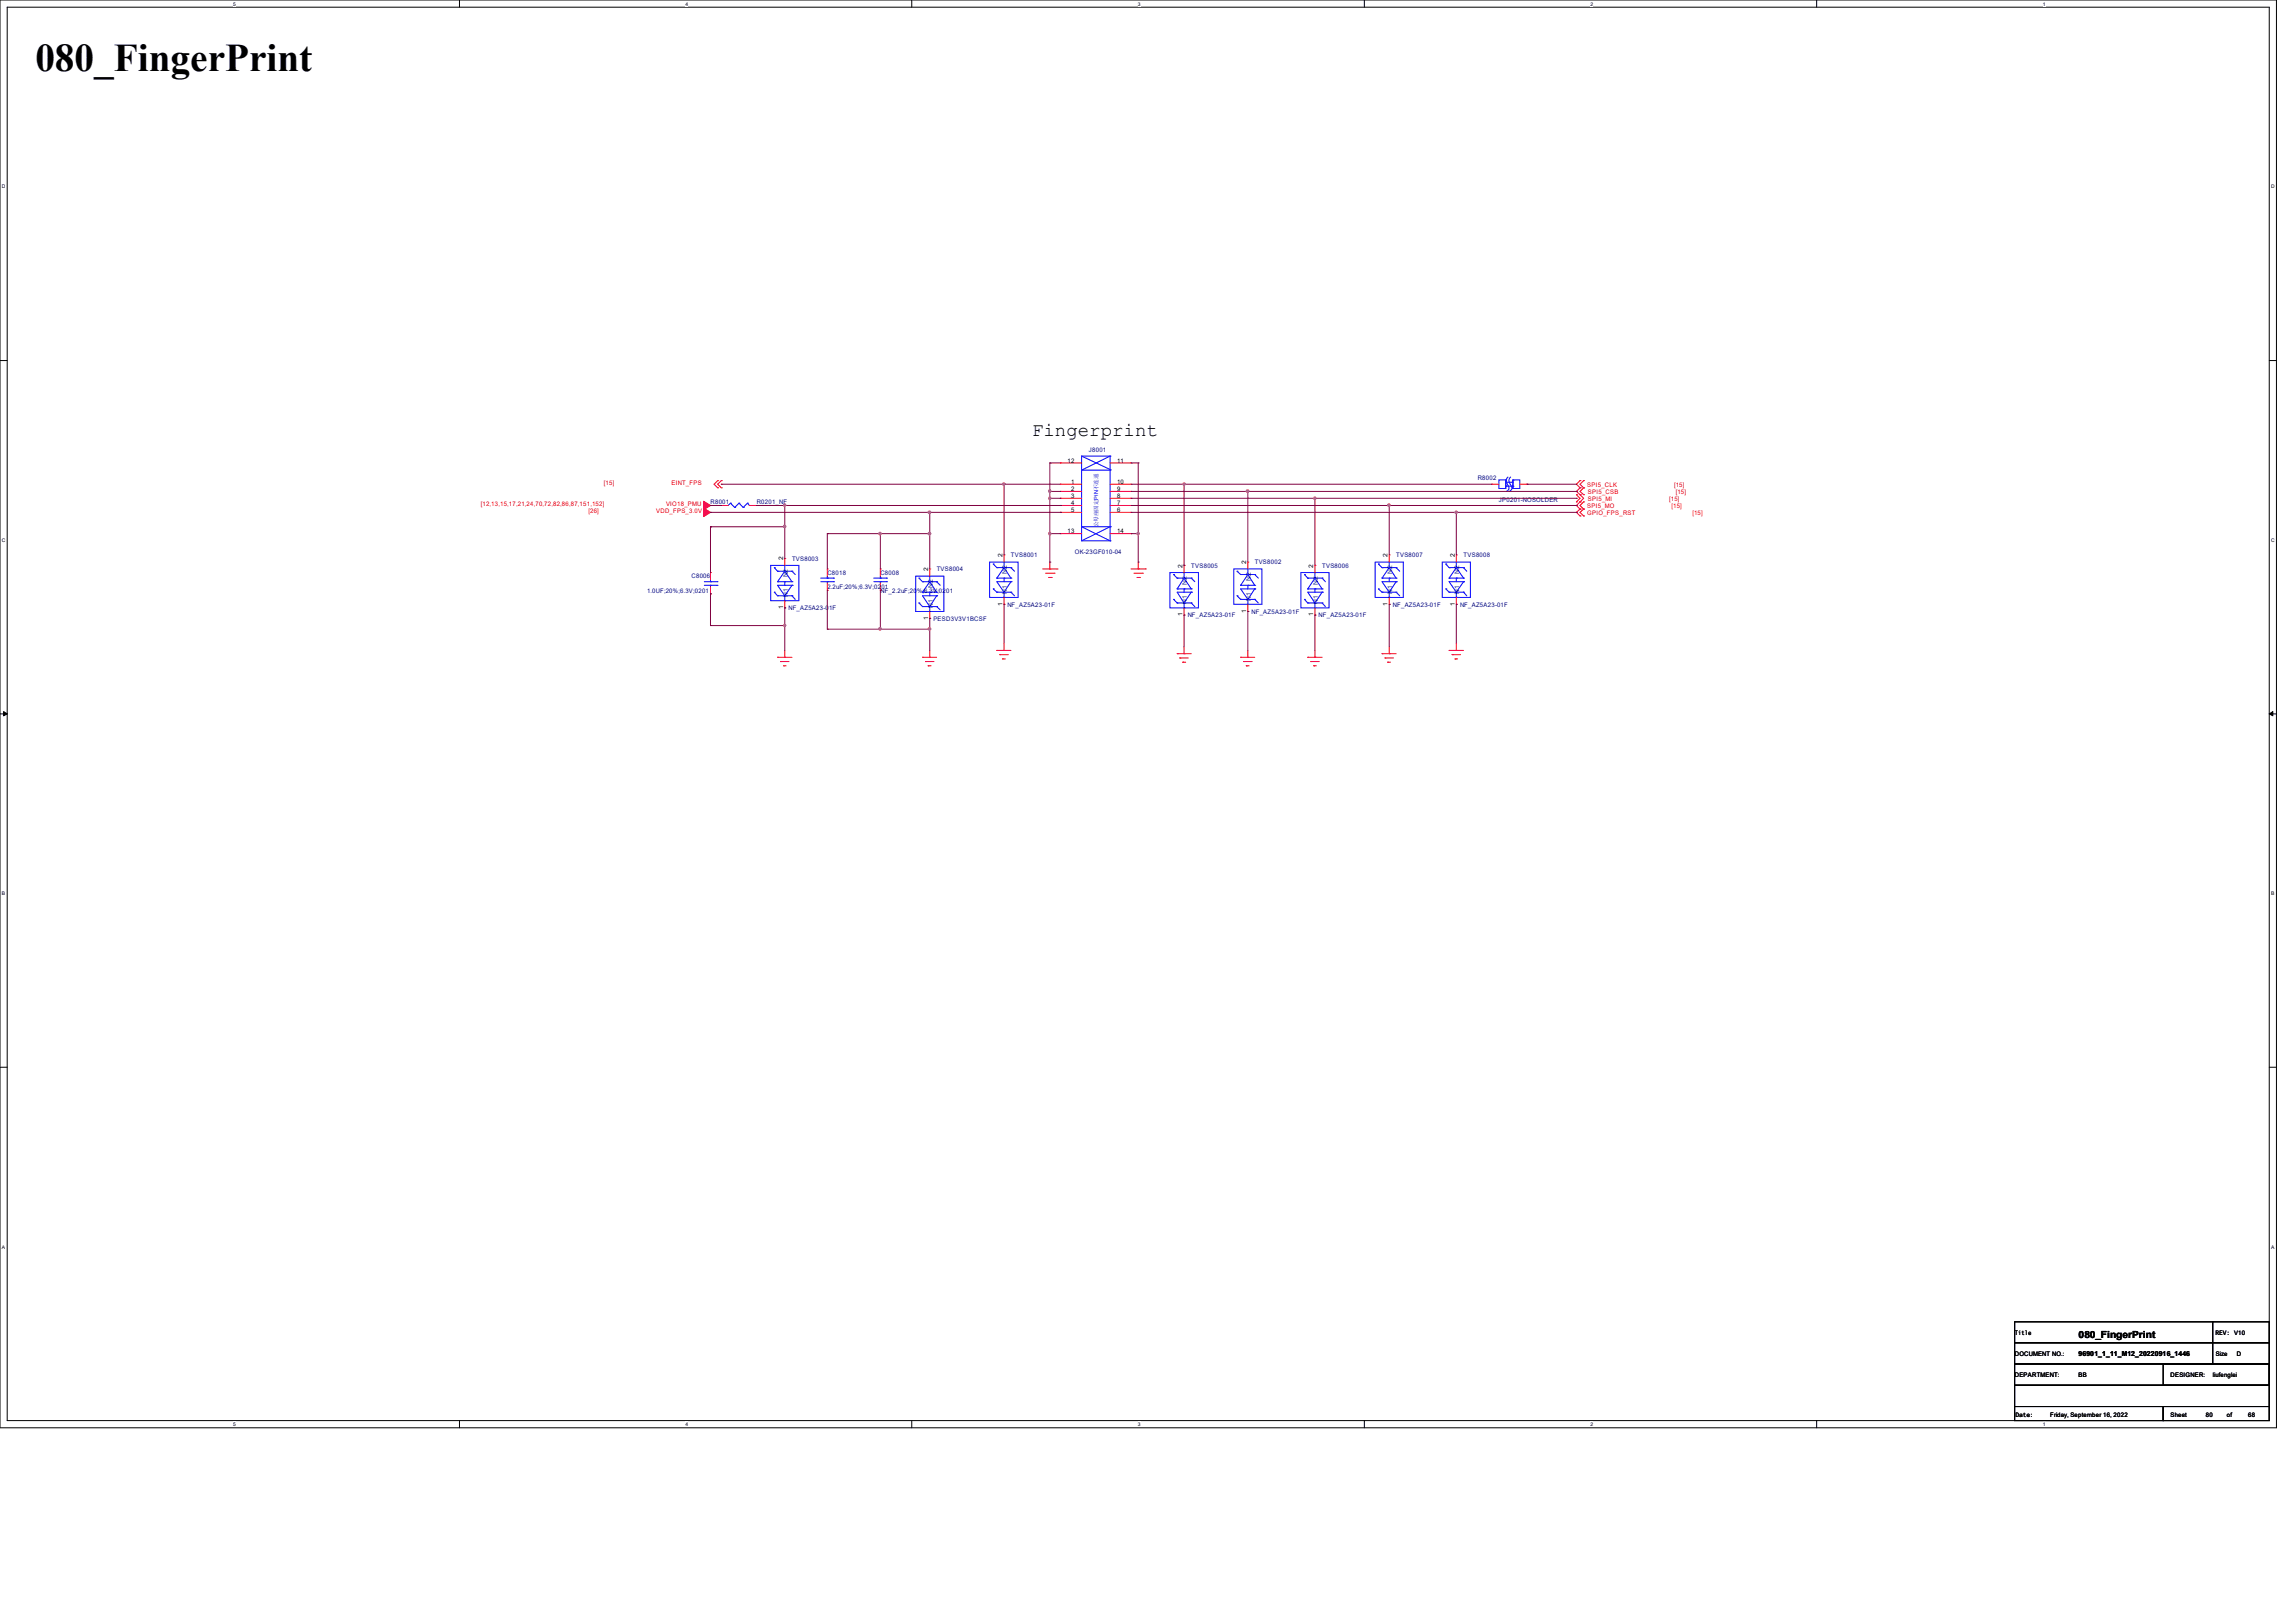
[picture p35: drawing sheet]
<svg xmlns="http://www.w3.org/2000/svg" width="297mm" height="210mm" viewBox="0 0 297 210" stroke-linecap="round" stroke-linejoin="round" font-family="sans-serif">
<defs><g id="words">
<text font-size="5.1" x="4.6" y="9.2">080_FingerPrint</text>
<text font-size="2.5" x="133.5" y="56.4">Fingerprint</text>
<text font-size="1.3" x="268.9" y="173.1">080_FingerPrint</text>
<text font-size=".9" x="268.9" y="175.5">96901_1_11_M12_20220916_1446</text>
<g font-size=".8">
<text x="138.1" y="59.9">12</text>
<text x="144.5" y="59.9">11</text>
<text x="138.6" y="62.6">1</text>
<text x="138.6" y="63.5">2</text>
<text x="138.6" y="64.4">3</text>
<text x="138.6" y="65.3">4</text>
<text x="144.5" y="65.3">7</text>
<text x="144.5" y="64.4">8</text>
<text x="144.5" y="63.5">9</text>
<text x="144.5" y="62.6">10</text>
<text x="138.1" y="69">13</text>
<text x="138.6" y="66.3">5</text>
<text x="144.5" y="66.3">6</text>
<text x="144.5" y="69">14</text>
<text x="101.3" y="72.5" transform="rotate(-90 101.3 72.5)">2</text>
<text x="120.1" y="73.9" transform="rotate(-90 120.1 73.9)">2</text>
<text x="129.7" y="72.1" transform="rotate(-90 129.7 72.1)">2</text>
<text x="153" y="73.4" transform="rotate(-90 153 73.4)">2</text>
<text x="161.2" y="73" transform="rotate(-90 161.2 73)">2</text>
<text x="169.9" y="73.4" transform="rotate(-90 169.9 73.4)">2</text>
<text x="179.5" y="72.1" transform="rotate(-90 179.5 72.1)">2</text>
<text x="188.2" y="72.1" transform="rotate(-90 188.2 72.1)">2</text>
<text x="101.3" y="78.8" transform="rotate(-90 101.3 78.8)">1</text>
<text x="120.1" y="80.2" transform="rotate(-90 120.1 80.2)">1</text>
<text x="129.7" y="78.4" transform="rotate(-90 129.7 78.4)">1</text>
<text x="153" y="79.7" transform="rotate(-90 153 79.7)">1</text>
<text x="161.2" y="79.3" transform="rotate(-90 161.2 79.3)">1</text>
<text x="169.9" y="79.7" transform="rotate(-90 169.9 79.7)">1</text>
<text x="179.5" y="78.4" transform="rotate(-90 179.5 78.4)">1</text>
<text x="188.2" y="78.4" transform="rotate(-90 188.2 78.4)">1</text>
<text x="260.6" y="172.7">Title</text>
<text x="286.6" y="172.7">REV: V10</text>
<text x="260.6" y="175.4">DOCUMENT NO.:</text>
<text x="260.6" y="178.2">DEPARTMENT:</text>
<text x="268.9" y="178.2">BB</text>
<text x="280.8" y="178.2">DESIGNER:</text>
<text x="286.2" y="178.2">liufenglei</text>
<text x="286.6" y="175.4">Size</text>
<text x="289.4" y="175.4">D</text>
<text x="260.7" y="183.3">Date:</text>
<text x="265.2" y="183.3">Friday, September 16, 2022</text>
<text x="280.8" y="183.3">Sheet</text>
<text x="285.3" y="183.3">80</text>
<text x="288.1" y="183.3">of</text>
<text x="290.8" y="183.3">68</text>
</g>
<g font-size=".8" fill="#000080">
<text x="140.9" y="58.5">J8001</text>
<text x="91.9" y="65.2">R8001</text>
<text x="97.9" y="65.2">R0201_NF</text>
<text x="191.1" y="62.1">R8002</text>
<text x="193.9" y="64.9">JP0201-NOSOLDER</text>
<text x="139" y="71.6">OK-23GF010-04</text>
<text x="83.7" y="76.7">1.0UF;20%;6.3V;0201</text>
<text x="89.5" y="74.8">C8006</text>
<text x="102.5" y="72.6">TVS8003</text>
<text x="107" y="74.4">C8018</text>
<text x="107" y="76.2">2.2uF;20%;6.3V;0201</text>
<text x="113.9" y="74.4">C8008</text>
<text x="113.9" y="76.7">NF_2.2uF;20%;6.3V;0201</text>
<text x="121.2" y="73.9">TVS8004</text>
<text x="130.8" y="72.1">TVS8001</text>
<text x="154.1" y="73.5">TVS8005</text>
<text x="162.3" y="73">TVS8002</text>
<text x="171" y="73.5">TVS8006</text>
<text x="180.6" y="72.1">TVS8007</text>
<text x="189.3" y="72.1">TVS8008</text>
<text x="102" y="79">NF_AZ5A23-01F</text>
<text x="120.7" y="80.3">PESD3V3V1BCSF</text>
<text x="130.3" y="78.5">NF_AZ5A23-01F</text>
<text x="153.6" y="79.9">NF_AZ5A23-01F</text>
<text x="161.9" y="79.4">NF_AZ5A23-01F</text>
<text x="170.6" y="79.9">NF_AZ5A23-01F</text>
<text x="180.2" y="78.5">NF_AZ5A23-01F</text>
<text x="188.9" y="78.5">NF_AZ5A23-01F</text>
</g>
<g font-size=".8" fill="#f00">
<text x="62.2" y="65.5">[12,13,15,17,21,24,70,72,82,86,87,151,152]</text>
<text x="78.1" y="62.8">[15]</text>
<text x="86.2" y="65.5">VIO18_PMU</text>
<text x="86.9" y="62.8">EINT_FPS</text>
<text x="205.3" y="65.7">SPI5_MO</text>
<text x="205.3" y="62.9">SPI5_CLK</text>
<text x="205.4" y="64.8">SPI5_MI</text>
<text x="205.4" y="63.9">SPI5_CSB</text>
<text x="215.9" y="64.8">[15]</text>
<text x="216.2" y="65.7">[15]</text>
<text x="216.5" y="62.9">[15]</text>
<text x="216.8" y="63.9">[15]</text>
<text x="76.1" y="66.4">[26]</text>
<text x="84.9" y="66.4">VDD_FPS_3.0V</text>
<text x="205.3" y="66.6">GPIO_FPS_RST</text>
<text x="218.9" y="66.6">[15]</text>
</g>
<g font-size=".8" fill="#004080">
<text x="101.9" y="77.2" transform="rotate(-90 101.9 77.2)">N1</text>
<text x="101.9" y="74.7" transform="rotate(-90 101.9 74.7)">N2</text>
<text x="120.6" y="76.1" transform="rotate(-90 120.6 76.1)">N2</text>
<text x="130.3" y="76.8" transform="rotate(-90 130.3 76.8)">N1</text>
<text x="130.3" y="74.3" transform="rotate(-90 130.3 74.3)">N2</text>
<text x="153.5" y="75.6" transform="rotate(-90 153.5 75.6)">N2</text>
<text x="161.8" y="77.7" transform="rotate(-90 161.8 77.7)">N1</text>
<text x="161.8" y="75.2" transform="rotate(-90 161.8 75.2)">N2</text>
<text x="170.5" y="75.6" transform="rotate(-90 170.5 75.6)">N2</text>
<text x="180.1" y="76.8" transform="rotate(-90 180.1 76.8)">N1</text>
<text x="180.1" y="74.3" transform="rotate(-90 180.1 74.3)">N2</text>
<text x="188.8" y="76.8" transform="rotate(-90 188.8 76.8)">N1</text>
<text x="188.8" y="74.3" transform="rotate(-90 188.8 74.3)">N2</text>
<text x="120.6" y="78.6" transform="rotate(-90 120.6 78.6)">N1</text>
<text x="153.5" y="78.2" transform="rotate(-90 153.5 78.2)">N1</text>
<text x="170.5" y="78.2" transform="rotate(-90 170.5 78.2)">N1</text>
</g>
<text font-size=".7" fill="#00f" x="142.1" y="68.2" transform="rotate(-90 142.1 68.2)">公母座固定PIN不连通</text>
<g font-size=".6">
<text x="30.2" y=".7">5</text>
<text x="88.7" y=".7">4</text>
<text x="147.2" y=".7">3</text>
<text x="205.7" y=".7">2</text>
<text x="264.2" y=".7">1</text>
<text x=".3" y="24.4">D</text>
<text x="293.8" y="24.4">D</text>
<text x=".3" y="70.1">C</text>
<text x="293.8" y="70.1">C</text>
<text x=".3" y="115.8">B</text>
<text x="293.8" y="115.8">B</text>
<text x=".3" y="161.5">A</text>
<text x="293.8" y="161.5">A</text>
<text x="30.2" y="184.5">5</text>
<text x="88.7" y="184.5">4</text>
<text x="147.2" y="184.5">3</text>
<text x="205.7" y="184.5">2</text>
<text x="264.2" y="184.5">1</text>
</g>
</g></defs>
<path d="M0 0h294.5v184.7h-294.5zM.9 .9h292.6v182.9h-292.6z" fill="none" stroke="#000" stroke-width=".13"/>
<g fill="#fff">
<path d="M30.2 .1h.3v.7h-.3z"/>
<path d="M30.2 183.9h.3v.8h-.3z"/>
</g>
<path d="M59.4 0v.9M59.4 183.8v.9" fill="none" stroke="#000" stroke-width=".13"/>
<g fill="#fff">
<path d="M88.7 .1h.3v.7h-.3z"/>
<path d="M88.7 183.9h.3v.8h-.3z"/>
</g>
<path d="M117.9 0v.9M117.9 183.8v.9" fill="none" stroke="#000" stroke-width=".13"/>
<g fill="#fff">
<path d="M147.2 .1h.3v.7h-.3z"/>
<path d="M147.2 183.9h.3v.8h-.3z"/>
</g>
<path d="M176.5 0v.9M176.5 183.8v.9" fill="none" stroke="#000" stroke-width=".13"/>
<g fill="#fff">
<path d="M205.7 .1h.4v.7h-.4z"/>
<path d="M205.7 183.9h.4v.8h-.4z"/>
</g>
<path d="M235 0v.9M235 183.8v.9" fill="none" stroke="#000" stroke-width=".13"/>
<g fill="#fff">
<path d="M264.2 .1h.4v.7h-.4z"/>
<path d="M264.2 183.9h.4v.8h-.4z"/>
<path d="M.3 23.8h.4v.7h-.4z"/>
<path d="M293.8 23.8h.5v.7h-.5z"/>
<path d="M.3 69.5h.4v.7h-.4z"/>
<path d="M293.8 69.5h.5v.7h-.5z"/>
</g>
<path d="M0 46.7h.9M293.5 46.7h1" fill="none" stroke="#000" stroke-width=".13"/>
<g fill="#fff">
<path d="M.3 115.2h.4v.8h-.4z"/>
<path d="M293.8 115.2h.4v.8h-.4z"/>
</g>
<path d="M0 92.4h.9M293.5 92.4h1" fill="none" stroke="#000" stroke-width=".13"/>
<path d="M.5 92.1l.4 .3-.4 .2zM293.5 92.4l.5-.3v.5z" fill="#000" stroke="#000" stroke-width=".13"/>
<g fill="#fff">
<path d="M.3 161h.3v.7h-.3z"/>
<path d="M293.8 161h.4v.7h-.4z"/>
</g>
<path d="M0 138.1h.9M293.5 138.1h1M260.6 171h25.6v2.7h-25.6zM260.6 173.7h25.6v2.8h-25.6zM260.6 179.2h32.9v2.8h-32.9zM260.6 176.5h32.9v2.7h-32.9zM279.8 176.5h13.7v2.7h-13.7zM286.2 171h7.3v2.7h-7.3zM286.2 173.7h7.3v2.8h-7.3zM260.6 182h19.2v1.8h-19.2zM279.8 182h13.7v1.8h-13.7z" fill="none" stroke="#000" stroke-width=".13"/>
<g fill="none" stroke="#f00" stroke-width=".13">
<path d="M137.2 59.9h.1M137.2 59.9h2.7M143.6 59.9h2.7M146.3 59.9h.1M91.9 76.8h.1M91.9 74.1h.1M91.9 74.1v.9M91.9 75.9v.9M92.8 62.2l-.4 .5 .4 .4M92.8 63.1h.1M92.8 62.2h.1M93.3 65.4h.9"/>
<path d="M93.3 62.2l-.5 .5 .5 .4M93.3 63.1h.1M93.3 62.2h.1M93.3 65.4h.1M96.9 65.4h1M97.9 65.4h.1M101.5 78.7h.1M101.5 72.3h.1M101.5 72.3v.9M101.5 77.7v1M107 76.4h.1M107 73.6h.1"/>
<path d="M107 73.6v.9M107 75.4v1M113.9 76.4h.1M113.9 73.6h.1M113.9 73.6v.9M113.9 75.4v1M120.3 73.6h.1M120.3 73.6v.9M120.3 79.1v.9M129.9 78.2h.1M129.9 71.8h.1M129.9 71.8v.9"/>
<path d="M129.9 77.3v.9M134.9 73.6h1.8M135.3 74.2h1.1M135.6 74.7h.4M135.8 73.6h.1M135.8 72.7v.9M136 74.7h.1M136.4 74.2h.1M136.7 73.6h.1M137.2 62.7h.1M137.2 63.6h.1M137.2 64.5h.1"/>
<path d="M137.2 65.4h.1M137.2 66.3h.1M137.2 69h.1M137.2 65.4h2.7M137.2 62.7h2.7M137.2 63.6h2.7M137.2 64.5h2.7M137.2 66.3h2.7M137.2 69h2.7M143.6 65.4h2.7M143.6 62.7h2.7M143.6 63.6h2.7"/>
<path d="M143.6 64.5h2.7M143.6 66.3h2.7M143.6 69h2.7M146.3 66.3h.1M146.3 65.4h.1M146.3 64.5h.1M146.3 63.6h.1M146.3 62.7h.1M146.3 69h.1M146.3 73.6h1.9M146.7 74.2h1.1M147.1 74.7h.3"/>
<path d="M147.2 73.6h.1M147.2 72.7v.9M147.4 74.7h.1M147.8 74.2h.1M148.2 73.6h.1M153.2 79.6h.1M153.2 73.2h.1M153.2 73.2v.9M153.2 78.7v.9M161.4 79.1h.1M161.4 72.7h.1M161.4 72.7v.9"/>
<path d="M161.4 78.2v.9M170.1 79.6h.1M170.1 73.2h.1M170.1 73.2v.9M170.1 78.7v.9M179.7 78.2h.1M179.7 71.8h.1M179.7 71.8v.9M179.7 77.3v.9M188.4 78.2h.1M188.4 71.8h.1M188.4 71.8v.9"/>
<path d="M188.4 77.3v.9M193 62.7h.9M193 62.7h.1M196.6 62.7h.9M197.5 62.7h.1M203.9 64h.1M203.9 64.9h.1M203.9 64l.5 .5-.5 .4M204.4 65.9l-.5 .4 .5 .5M204.4 63.1l-.5 .5 .5 .4M204.4 62.2l-.5 .5 .5 .4M204.4 66.8h.1"/>
<path d="M204.4 65.9h.1M204.4 64.9h.1M204.4 64h.1M204.4 63.1h.1M204.4 62.2h.1M204.4 64l.5 .5-1 .9 .5 .5M204.9 65.9l-.5 .4 .5 .5M204.9 64.9l-.5 .5 .5 .5M204.9 63.1l-.5 .5 .5 .4M204.9 62.2l-.5 .5 .5 .4M204.9 65.9h.1M204.9 66.8h.1"/>
<path d="M204.9 64.9h.1M204.9 64h.1M204.9 63.1h.1M204.9 62.2h.1M100.6 85h1.8M100.6 85h.1M101 85.6h1.1M101 85.6h.1M101.3 86.1h.4M101.3 86.1h.1M101.5 85h.1M101.5 84.2v.8"/>
<path d="M119.3 85h.1M119.3 85h1.9M119.7 85.6h.1M119.7 85.6h1.1M120.1 86.1h.3M120.1 86.1h.1M120.3 85h.1M120.3 80h.1M120.3 84.2v.8M128.9 84.2h.1M128.9 84.2h1.9M129.3 84.7h1.1"/>
<path d="M129.3 84.7h.1M129.7 85.3h.1M129.7 85.3h.3M129.9 84.2h.1M129.9 83.2v1M152.3 84.6h1.8M152.3 84.6h.1M152.6 85.1h1.1M152.6 85.1h.1M153 85.7h.1M153 85.7h.4M153.2 84.6h.1"/>
<path d="M153.2 83.7v.9M160.5 85h1.8M160.5 85h.1M160.9 85.6h1.1M160.9 85.6h.1M161.2 86.1h.1M161.2 86.1h.4M161.4 85h.1M161.4 84.2v.8M169.2 85h1.8M169.2 85h.1M169.5 85.6h1.1"/>
<path d="M169.5 85.6h.1M169.9 86.1h.1M169.9 86.1h.4M170.1 85h.1M170.1 84.2v.8M178.8 84.6h.1M178.8 84.6h1.8M179.2 85.1h1.1M179.2 85.1h.1M179.5 85.7h.1M179.5 85.7h.4M179.7 84.6h.1"/>
<path d="M179.7 83.7v.9M187.5 84.2h.1M187.5 84.2h1.8M187.8 84.7h1.1M187.8 84.7h.1M188.2 85.3h.4M188.2 85.3h.1M188.4 84.2h.1M188.4 83.2v1"/>
</g>
<g fill="#f00" stroke="#f00" stroke-width=".13">
<path d="M91 65.7l.9 .6-.9 .5z" fill-rule="evenodd"/>
<path d="M91 64.9l.9 .5-.9 .6z" fill-rule="evenodd"/>
</g>
<g fill="none" stroke="#00f" stroke-width=".13">
<path d="M139.9 59l3.7 1.7M139.9 59h3.7v11h-3.7zM143.6 59l-3.7 1.8h3.7M143.6 59h.1M91.1 75.7h1.7M91.1 75.3h1.7M91.9 75.7h.1M91.9 75.3h.1M91.9 75v.3M91.9 75.7v.2M92.8 75.3h.1M92.8 75.7h.1"/>
<path d="M94.5 65.1h.1M94.5 65.1l.5 .6M94.5 65.1l-.3 .3M95 65.7h.1M95.6 65.1h.1M95.6 65.1l.5 .6M95.6 65.1l-.6 .6M96.1 65.7h.1M96.7 65.1h.1M96.7 65.1l.2 .3M96.7 65.1l-.6 .6M96.9 65.4h.1"/>
<path d="M99.7 73.2h3.6v4.5h-3.6zM100.2 73.4l.4 .5M100.2 76.6l.4 .5M100.2 73.4h.1M100.2 76.6h.1M100.6 77.1h1.8M100.6 73.9h1.8M100.6 73.9h.1M100.6 75.3h.1M100.6 77.1h.1M100.6 75.3h1.8M101.5 73.9l.9 1.4"/>
<path d="M101.5 73.9h.1M101.5 75.3h.1M101.5 77.1h.1M101.5 77.7h.1M101.5 73.9l-.9 1.4M101.5 73.2v.7M101.5 75.3v.4M101.5 77.1v.6M102.4 73.9h.1M102.4 75.3h.1M102.4 75.7h.1M102.4 77.1h.1"/>
<path d="M102.4 75.7h-1.8l.9 1.4M102.4 73.9l.5 .4M102.4 77.1l.5 .5M102.4 75.7l-.9 1.4M106.2 74.8h1.6M106.2 75.3h1.6M107 75.3h.1M107 74.8h.1M107 74.5v.3M107 75.3v.1M107.8 74.8h.1M107.8 75.3h.1"/>
<path d="M113 74.8h1.7M113 75.3h1.7M113.9 75.3h.1M113.9 74.8h.1M113.9 74.5v.3M113.9 75.3v.1M114.7 74.8h.1M114.7 75.3h.1M118.4 74.5h3.7v4.6h-3.7zM118.9 74.8h.1M118.9 78h.1M118.9 74.8l.4 .5"/>
<path d="M118.9 78l.4 .5M119.3 75.3h.1M119.3 76.6h.1M119.3 78.5h.1M119.3 76.6h1.9M119.3 75.3h1.9M119.3 78.5h1.9M120.3 75.3l.9 1.3M120.3 75.3h.1M120.3 76.6h.1M120.3 78.5h.1M120.3 79.1h.1"/>
<path d="M120.3 75.3l-1 1.3M120.3 74.5v.8M120.3 76.6v.5M120.3 78.5v.6M121.2 77.1h-1.9l1 1.4M121.2 75.3h.1M121.2 76.6h.1M121.2 77.1h.1M121.2 78.5h.1M121.2 75.3l.4 .4M121.2 78.5l.4 .4M121.2 77.1l-.9 1.4"/>
<path d="M128 72.7h3.7v4.6h-3.7zM128.5 73l.4 .4M128.5 76.2l.4 .4M128.5 73h.1M128.5 76.2h.1M128.9 73.4h.1M128.9 74.8h.1M128.9 76.6h.1M128.9 74.8h1.9M128.9 76.6h1.9M128.9 73.4h1.9M129.9 73.4l.9 1.4"/>
<path d="M129.9 73.4h.1M129.9 74.8h.1M129.9 76.6h.1M129.9 77.3h.1M129.9 73.4l-1 1.4M129.9 72.7v.7M129.9 74.8v.5M129.9 76.6v.7M130.8 75.3h-1.9l1 1.3M130.8 73.4h.1M130.8 74.8h.1M130.8 75.3h.1"/>
<path d="M130.8 76.6h.1M130.8 73.4l.4 .5M130.8 76.6l.4 .5M130.8 75.3l-.9 1.3M143.6 68.2h-3.7l3.7 1.8M143.6 68.2l-3.7 1.8M143.6 60.8h.1M143.6 68.2h.1M143.6 60.7h.1M143.6 70h.1M151.3 74.1h3.7v4.6h-3.7zM151.8 74.3h.1"/>
<path d="M151.8 77.6h.1M151.8 74.3l.5 .5M151.8 77.6l.5 .4M152.3 74.8h1.8M152.3 78h1.8M152.3 74.8h.1M152.3 76.2h.1M152.3 78h.1M152.3 76.2h1.8M153.2 74.8l.9 1.4M153.2 74.8h.1M153.2 76.2h.1"/>
<path d="M153.2 78h.1M153.2 78.7h.1M153.2 74.8l-.9 1.4M153.2 74.1v.7M153.2 76.2v.4M153.2 78v.7M154.1 74.8h.1M154.1 76.2h.1M154.1 76.6h.1M154.1 78h.1M154.1 74.8l.5 .5M154.1 78l.5 .5"/>
<path d="M154.1 76.6l-.9 1.4M154.1 76.6h-1.8l.9 1.4M159.6 73.6h3.6v4.6h-3.6zM160 73.9h.1M160 77.1h.1M160 73.9l.5 .4M160 77.1l.5 .5M160.5 74.3h1.8M160.5 77.6h1.8M160.5 74.3h.1M160.5 75.7h.1M160.5 77.6h.1"/>
<path d="M160.5 75.7h1.8M161.4 74.3l.9 1.4M161.4 74.3h.1M161.4 75.7h.1M161.4 77.6h.1M161.4 78.2h.1M161.4 74.3l-.9 1.4M161.4 73.6v.7M161.4 75.7v.5M161.4 77.6v.6M162.3 74.3h.1M162.3 75.7h.1"/>
<path d="M162.3 76.2h.1M162.3 77.6h.1M162.3 74.3l.5 .5M162.3 77.6l.5 .4M162.3 76.2l-.9 1.4M162.3 76.2h-1.8l.9 1.4M168.3 74.1h3.6v4.6h-3.6zM168.7 74.3l.5 .5M168.7 77.6l.5 .4M168.7 74.3h.1M168.7 77.6h.1M169.2 74.8h1.8"/>
<path d="M169.2 78h1.8M169.2 74.8h.1M169.2 76.2h.1M169.2 78h.1M169.2 76.2h1.8M170.1 74.8l.9 1.4M170.1 74.8h.1M170.1 76.2h.1M170.1 78h.1M170.1 78.7h.1M170.1 74.8l-.9 1.4M170.1 74.1v.7"/>
<path d="M170.1 76.2v.4M170.1 78v.7M171 74.8h.1M171 76.2h.1M171 76.6h.1M171 78h.1M171 76.6h-1.8l.9 1.4M171 74.8l.4 .5M171 78l.4 .5M171 76.6l-.9 1.4M177.9 72.7h3.6v4.6h-3.6zM178.3 73h.1"/>
<path d="M178.3 76.2h.1M178.3 73l.5 .4M178.3 76.2l.5 .4M178.8 73.4h.1M178.8 74.8h.1M178.8 76.6h.1M178.8 74.8h1.8M178.8 76.6h1.8M178.8 73.4h1.8M179.7 73.4h.1M179.7 74.8h.1M179.7 76.6h.1"/>
<path d="M179.7 77.3h.1M179.7 73.4l-.9 1.4M179.7 72.7v.7M179.7 74.8v.5M179.7 76.6v.7M179.7 73.4l.9 1.4M180.6 73.4l.5 .5M180.6 76.6l.5 .5M180.6 75.3l-.9 1.3M180.6 75.3h-1.8l.9 1.3M180.6 73.4h.1M180.6 74.8h.1"/>
<path d="M180.6 75.3h.1M180.6 76.6h.1M186.6 72.7h3.6v4.6h-3.6zM187 73h.1M187 76.2h.1M187 73l.5 .4M187 76.2l.5 .4M187.5 73.4h.1M187.5 74.8h.1M187.5 76.6h.1M187.5 74.8h1.8M187.5 76.6h1.8"/>
<path d="M187.5 73.4h1.8M188.4 73.4h.1M188.4 74.8h.1M188.4 76.6h.1M188.4 77.3h.1M188.4 73.4l-.9 1.4M188.4 72.7v.7M188.4 74.8v.5M188.4 76.6v.7M188.4 73.4l.9 1.4M189.3 75.3h-1.8l.9 1.3M189.3 75.3l-.9 1.3"/>
<path d="M189.3 73.4h.1M189.3 74.8h.1M189.3 75.3h.1M189.3 76.6h.1M189.3 73.4l.4 .5M189.3 76.6l.4 .5M193.9 62.1h.9v1.1h-.9zM194.8 62.9h.1M194.8 62.1h.1M194.8 62.1v.3M194.8 62.9v.3M194.8 62.4h.9v.5h-.9z"/>
<path d="M195.1 61.7a.77 .77 0 0 0 0 1.2l.1 .2-.1 .2-.2 .3M195.4 61.7a.79 .79 0 0 0 .1 1.2l.1 .2-.1 .2-.3 .3M195.7 62.9h.1M195.7 62.1h.1M195.7 62.1v.3M195.7 62.9v.3M195.7 62.1h.9v1.1h-.9z"/>
</g>
<g fill="none" stroke="#800040" stroke-width=".13">
<path d="M135.8 59.9h1.4M135.8 59.9h.1M135.8 59.9v12.8M146.3 59.9h.9M147.2 59.9h.1M147.2 59.9v12.8M91.9 65.4h.1M91.9 66.3h.1M91.9 76.8h.1M91.9 68.2h.1M91.9 68.2v5.9M91.9 76.8v4.1"/>
<path d="M91.9 68.2h9.6M91.9 65.4h1.4M91.9 66.3h45.3M93.3 62.7h43.9M93.3 62.7h.1M97.9 65.4h39.3M101.5 78.7h.1M101.5 68.2h.1M101.5 65.4h.1M101.5 65.4v6.9M101.5 78.7v5.5M107 69h.1"/>
<path d="M107 69h13.3M107 69v4.6M107 76.4v5M113.9 76.4h.1M113.9 69h.1M113.9 69v4.6M113.9 76.4v5M120.3 66.3h.1M120.3 69h.1M120.3 66.3v7.3M129.9 78.2h.1M129.9 62.7h.1"/>
<path d="M129.9 62.7v9.1M129.9 78.2v5M135.8 63.6h1.4M135.8 69h1.4M135.8 64.5h1.4M135.8 69h.1M135.8 72.7h.1M135.8 64.5h.1M135.8 63.6h.1M137.2 66.3h.1M137.2 65.4h.1M146.3 69h.9"/>
<path d="M146.3 69h.1M146.3 63.6h57.6M146.3 65.4h57.6M146.3 66.3h57.6M146.3 64.5h57.6M146.3 62.7h46.7M147.2 72.7h.1M147.2 69h.1M153.2 62.7h.1M153.2 79.6h.1M153.2 73.2h.1M153.2 62.7v10.5"/>
<path d="M153.2 79.6v4.1M161.4 63.6h.1M161.4 79.1h.1M161.4 63.6v9.1M161.4 79.1v5.1M170.1 64.5h.1M170.1 79.6h.1M170.1 64.5v8.7M170.1 79.6v4.6M179.7 65.4h.1M179.7 78.2h.1M179.7 65.4v6.4"/>
<path d="M179.7 78.2v5.5M188.4 66.3h.1M188.4 78.2h.1M188.4 66.3v5.5M188.4 78.2v5M197.5 62.7h6.4M197.5 62.7h.1M203.9 66.3h.1M203.9 65.4h.1M203.9 64.5h.1M203.9 63.6h.1M91.9 80.9h.1"/>
<path d="M91.9 80.9h9.6M101.5 80.9h.1M107 81.4h.1M107 81.4h13.3M113.9 81.4h.1M120.3 80h.1M120.3 81.4h.1M120.3 80v4.2"/>
</g>
<g fill="#f0f" stroke="#f0f" stroke-width=".13">
<path d="M153 62.5h.3v.2h-.3z" fill-rule="evenodd"/>
<path d="M129.7 62.5h.3v.2h-.3z" fill-rule="evenodd"/>
<path d="M153 62.5h.3v.2h-.3z" fill-rule="evenodd"/>
<path d="M129.7 62.5h.3v.2h-.3z" fill-rule="evenodd"/>
<circle cx="161.4" cy="63.5" r=".17"/>
<circle cx="147.2" cy="69" r=".16"/>
<circle cx="135.8" cy="69" r=".16"/>
<circle cx="188.4" cy="66.3" r=".16"/>
<circle cx="179.7" cy="65.4" r=".17"/>
<circle cx="170.1" cy="64.5" r=".16"/>
<circle cx="120.2" cy="66.3" r=".17"/>
<circle cx="101.5" cy="80.9" r=".15"/>
<circle cx="120.2" cy="81.4" r=".17"/>
<circle cx="120.2" cy="69" r=".17"/>
<circle cx="101.5" cy="68.1" r=".16"/>
<circle cx="135.8" cy="63.5" r=".16"/>
<circle cx="135.8" cy="64.5" r=".16"/>
<circle cx="101.5" cy="65.4" r=".16"/>
<circle cx="113.8" cy="81.4" r=".17"/>
<circle cx="113.8" cy="69" r=".17"/>
</g>
<use href="#words"/>
</svg>
